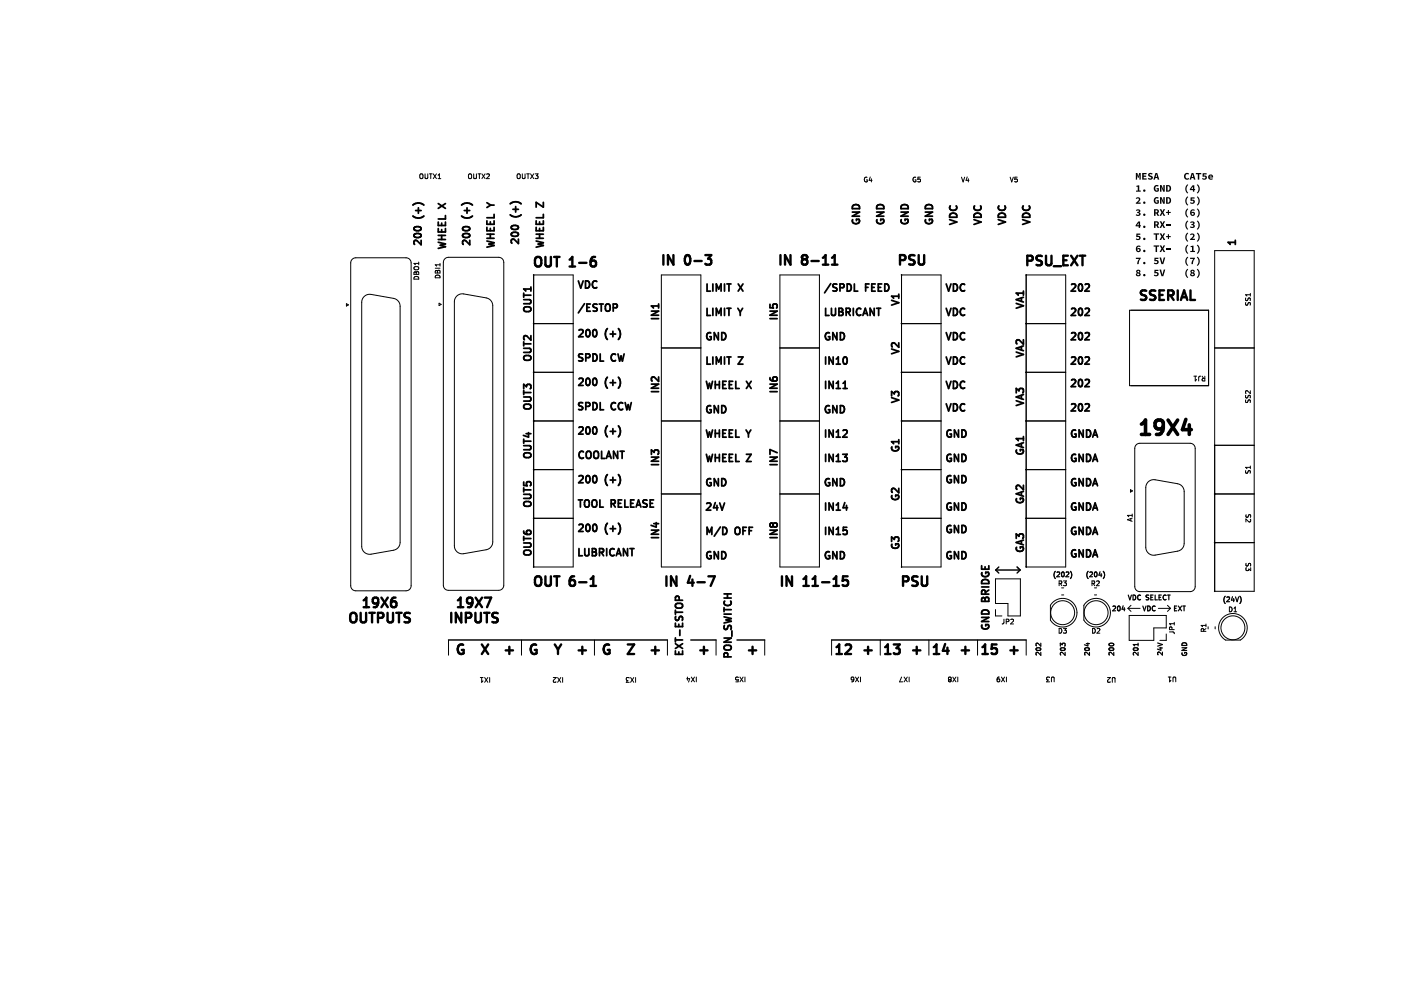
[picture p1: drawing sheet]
<svg xmlns="http://www.w3.org/2000/svg" width="297mm" height="210mm" viewBox="0 0 297 210" stroke-linecap="round" stroke-linejoin="round" font-family="sans-serif">
<defs><g id="words">
<text font-size="4.2" x="237.2" y="91.1">19X4</text>
<g font-size="2.8">
<text x="110.9" y="55.9">OUT</text>
<text x="119" y="55.9">1-6</text>
<text x="137.7" y="55.5">IN</text>
<text x="143.1" y="55.5">0-3</text>
<text x="162.1" y="55.5">IN</text>
<text x="167.5" y="55.5">8-11</text>
<text x="187.1" y="55.5">PSU</text>
<text x="213.7" y="55.6">PSU_EXT</text>
<text x="237.5" y="62.9">SSERIAL</text>
<text x="110.9" y="122.6">OUT</text>
<text x="119" y="122.6">6-1</text>
<text x="138.3" y="122.6">IN</text>
<text x="143.7" y="122.6">4-7</text>
<text x="162.4" y="122.6">IN</text>
<text x="167.8" y="122.6">11-15</text>
<text x="187.7" y="122.6">PSU</text>
<text x="72.3" y="130.2">OUTPUTS</text>
<text x="75.1" y="127">19X6</text>
<text x="93.3" y="130.2">INPUTS</text>
<text x="94.8" y="127">19X7</text>
<text x="94.8" y="136.8">G</text>
<text x="99.9" y="136.8">X</text>
<text x="104.7" y="136.8">+</text>
<text x="110" y="136.8">G</text>
<text x="115.3" y="136.8">Y</text>
<text x="120" y="136.8">+</text>
<text x="125.3" y="136.8">G</text>
<text x="130.4" y="136.8">Z</text>
<text x="135.2" y="136.8">+</text>
<text x="145.4" y="136.8">+</text>
<text x="155.5" y="136.8">+</text>
<text x="173.9" y="136.8">12</text>
<text x="179.6" y="136.8">+</text>
<text x="184.1" y="136.8">13</text>
<text x="189.8" y="136.8">+</text>
<text x="194.2" y="136.8">14</text>
<text x="200" y="136.8">+</text>
<text x="204.4" y="136.8">15</text>
<text x="210.1" y="136.8">+</text>
</g>
<g font-size="2.1">
<text x="237.1" y="37.8">MESA</text>
<text x="237.1" y="40.3">1.</text>
<text x="240.9" y="40.3">GND</text>
<text x="247.2" y="37.8">CAT5e</text>
<text x="247.2" y="40.3">(4)</text>
<text x="88.1" y="45.2" transform="rotate(-90 88.1 45.2)">(+)</text>
<text x="98.3" y="45.2" transform="rotate(-90 98.3 45.2)">(+)</text>
<text x="108.5" y="45" transform="rotate(-90 108.5 45)">(+)</text>
<text x="179.7" y="47" transform="rotate(-90 179.7 47)">GND</text>
<text x="184.8" y="47" transform="rotate(-90 184.8 47)">GND</text>
<text x="189.9" y="47" transform="rotate(-90 189.9 47)">GND</text>
<text x="194.9" y="47" transform="rotate(-90 194.9 47)">GND</text>
<text x="200" y="47" transform="rotate(-90 200 47)">VDC</text>
<text x="205.1" y="47" transform="rotate(-90 205.1 47)">VDC</text>
<text x="210.2" y="47" transform="rotate(-90 210.2 47)">VDC</text>
<text x="215.3" y="47" transform="rotate(-90 215.3 47)">VDC</text>
<text x="237.1" y="42.8">2.</text>
<text x="237.1" y="45.3">3.</text>
<text x="237.1" y="47.8">4.</text>
<text x="240.9" y="42.8">GND</text>
<text x="240.9" y="45.3">RX+</text>
<text x="240.9" y="47.8">RX-</text>
<text x="247.2" y="42.8">(5)</text>
<text x="247.2" y="45.3">(6)</text>
<text x="247.2" y="47.8">(3)</text>
<text x="88.1" y="51.3" transform="rotate(-90 88.1 51.3)">200</text>
<text x="93.2" y="52.1" transform="rotate(-90 93.2 52.1)">WHEEL X</text>
<text x="98.3" y="51.3" transform="rotate(-90 98.3 51.3)">200</text>
<text x="103.4" y="51.8" transform="rotate(-90 103.4 51.8)">WHEEL Y</text>
<text x="108.5" y="51.1" transform="rotate(-90 108.5 51.1)">200</text>
<text x="113.7" y="51.8" transform="rotate(-90 113.7 51.8)">WHEEL Z</text>
<text x="237.1" y="50.4">5.</text>
<text x="237.1" y="52.9">6.</text>
<text x="240.9" y="50.4">TX+</text>
<text x="240.9" y="52.9">TX-</text>
<text x="247.2" y="50.4">(2)</text>
<text x="247.2" y="52.9">(1)</text>
<text x="258.2" y="51.3" transform="rotate(-90 258.2 51.3)">1</text>
<text x="237.1" y="55.4">7.</text>
<text x="237.1" y="57.9">8.</text>
<text x="240.9" y="55.4">5V</text>
<text x="240.9" y="57.9">5V</text>
<text x="247.2" y="55.4">(7)</text>
<text x="247.2" y="57.9">(8)</text>
<text x="111.4" y="65.7" transform="rotate(-90 111.4 65.7)">OUT1</text>
<text x="120.6" y="60.3">VDC</text>
<text x="120.6" y="65.2">/ESTOP</text>
<text x="147.3" y="61">LIMIT</text>
<text x="154.6" y="61">X</text>
<text x="172.1" y="61">/SPDL</text>
<text x="181.1" y="61">FEED</text>
<text x="188.2" y="64.2" transform="rotate(-90 188.2 64.2)">V1</text>
<text x="197.5" y="61">VDC</text>
<text x="214.3" y="64.8" transform="rotate(-90 214.3 64.8)">VA1</text>
<text x="223.5" y="61">202</text>
<text x="120.6" y="70.5">200</text>
<text x="126.7" y="70.5">(+)</text>
<text x="138.1" y="67.2" transform="rotate(-90 138.1 67.2)">IN1</text>
<text x="147.3" y="71.1">GND</text>
<text x="147.3" y="66">LIMIT</text>
<text x="154.6" y="66">Y</text>
<text x="162.8" y="67.2" transform="rotate(-90 162.8 67.2)">IN5</text>
<text x="172.1" y="71.1">GND</text>
<text x="197.5" y="66">VDC</text>
<text x="197.5" y="71.1">VDC</text>
<text x="223.5" y="71.1">202</text>
<text x="223.5" y="66">202</text>
<text x="111.4" y="75.8" transform="rotate(-90 111.4 75.8)">OUT2</text>
<text x="120.6" y="75.6">SPDL</text>
<text x="128" y="75.6">CW</text>
<text x="147.3" y="76.2">LIMIT</text>
<text x="154.6" y="76.2">Z</text>
<text x="172.1" y="76.2">IN10</text>
<text x="188.2" y="74.3" transform="rotate(-90 188.2 74.3)">V2</text>
<text x="197.5" y="76.2">VDC</text>
<text x="214.3" y="75" transform="rotate(-90 214.3 75)">VA2</text>
<text x="223.5" y="76.2">202</text>
<text x="120.6" y="80.6">200</text>
<text x="126.7" y="80.6">(+)</text>
<text x="138.1" y="82.4" transform="rotate(-90 138.1 82.4)">IN2</text>
<text x="147.3" y="81.3">WHEEL X</text>
<text x="162.8" y="82.4" transform="rotate(-90 162.8 82.4)">IN6</text>
<text x="172.1" y="81.3">IN11</text>
<text x="197.5" y="81.3">VDC</text>
<text x="223.5" y="80.9">202</text>
<text x="111.4" y="86" transform="rotate(-90 111.4 86)">OUT3</text>
<text x="120.6" y="85.7">SPDL</text>
<text x="128" y="85.7">CCW</text>
<text x="147.3" y="86.4">GND</text>
<text x="172.1" y="86.4">GND</text>
<text x="188.2" y="84.5" transform="rotate(-90 188.2 84.5)">V3</text>
<text x="197.5" y="86">VDC</text>
<text x="214.3" y="85.1" transform="rotate(-90 214.3 85.1)">VA3</text>
<text x="223.5" y="86">202</text>
<text x="120.6" y="90.8">200</text>
<text x="120.6" y="95.9">COOLANT</text>
<text x="126.7" y="90.8">(+)</text>
<text x="147.3" y="91.4">WHEEL Y</text>
<text x="172.1" y="91.4">IN12</text>
<text x="188.2" y="94.7" transform="rotate(-90 188.2 94.7)">G1</text>
<text x="197.5" y="91.4">GND</text>
<text x="214.3" y="95.4" transform="rotate(-90 214.3 95.4)">GA1</text>
<text x="223.5" y="91.4">GNDA</text>
<text x="111.4" y="96.1" transform="rotate(-90 111.4 96.1)">OUT4</text>
<text x="120.6" y="101">200</text>
<text x="126.7" y="101">(+)</text>
<text x="138.1" y="97.7" transform="rotate(-90 138.1 97.7)">IN3</text>
<text x="147.3" y="96.5">WHEEL Z</text>
<text x="147.3" y="101.6">GND</text>
<text x="162.8" y="97.7" transform="rotate(-90 162.8 97.7)">IN7</text>
<text x="172.1" y="101.6">GND</text>
<text x="172.1" y="96.5">IN13</text>
<text x="197.5" y="96.5">GND</text>
<text x="197.5" y="101">GND</text>
<text x="223.5" y="101.6">GNDA</text>
<text x="223.5" y="96.5">GNDA</text>
<text x="111.4" y="106.3" transform="rotate(-90 111.4 106.3)">OUT5</text>
<text x="120.6" y="106">TOOL</text>
<text x="127.9" y="106">RELEASE</text>
<text x="147.3" y="106.7">24V</text>
<text x="172.1" y="106.7">IN14</text>
<text x="188.2" y="104.9" transform="rotate(-90 188.2 104.9)">G2</text>
<text x="197.5" y="106.7">GND</text>
<text x="214.3" y="105.5" transform="rotate(-90 214.3 105.5)">GA2</text>
<text x="223.5" y="106.7">GNDA</text>
<text x="120.6" y="111.1">200</text>
<text x="126.7" y="111.1">(+)</text>
<text x="138.1" y="112.9" transform="rotate(-90 138.1 112.9)">IN4</text>
<text x="147.3" y="111.8">M/D</text>
<text x="153.9" y="111.8">OFF</text>
<text x="162.8" y="112.9" transform="rotate(-90 162.8 112.9)">IN8</text>
<text x="172.1" y="111.8">IN15</text>
<text x="197.5" y="111.4">GND</text>
<text x="223.5" y="111.8">GNDA</text>
<text x="111.4" y="116.5" transform="rotate(-90 111.4 116.5)">OUT6</text>
<text x="120.6" y="116.2">LUBRICANT</text>
<text x="147.3" y="116.8">GND</text>
<text x="172.1" y="116.8">GND</text>
<text x="188.2" y="115.1" transform="rotate(-90 188.2 115.1)">G3</text>
<text x="197.5" y="116.8">GND</text>
<text x="214.3" y="115.7" transform="rotate(-90 214.3 115.7)">GA3</text>
<text x="223.5" y="116.5">GNDA</text>
<text x="206.7" y="125.6" transform="rotate(-90 206.7 125.6)">BRIDGE</text>
<text x="206.7" y="131.9" transform="rotate(-90 206.7 131.9)">GND</text>
<text x="142.7" y="137.3" transform="rotate(-90 142.7 137.3)">EXT-ESTOP</text>
<text x="152.9" y="137.8" transform="rotate(-90 152.9 137.8)">PON_SWITCH</text>
</g>
<g font-size="1.4">
<text x="87.4" y="37.5">OUTX1</text>
<text x="97.6" y="37.5">OUTX2</text>
<text x="107.7" y="37.5">OUTX3</text>
<text x="180.2" y="38.2">G4</text>
<text x="190.4" y="38.2">G5</text>
<text x="200.6" y="38.2">V4</text>
<text x="210.8" y="38.2">V5</text>
<text x="87.7" y="58.6" transform="rotate(-90 87.7 58.6)">DBO1</text>
<text x="92.1" y="58.3" transform="rotate(-90 92.1 58.3)">DBI1</text>
<text x="261.4" y="64" transform="rotate(-90 261.4 64)">SS1</text>
<text x="252" y="78.3" transform="rotate(-180 252 78.3)">RJ1</text>
<text x="261.4" y="84.3" transform="rotate(-90 261.4 84.3)">SS2</text>
<text x="261.4" y="99.1" transform="rotate(-90 261.4 99.1)">S1</text>
<text x="260" y="107.2" transform="rotate(90 260 107.2)">S2</text>
<text x="236.7" y="109" transform="rotate(-90 236.7 109)">A1</text>
<text x="260" y="117.3" transform="rotate(90 260 117.3)">S3</text>
<text x="219.7" y="120.5">(202)</text>
<text x="220.9" y="122.5">R3</text>
<text x="226.5" y="120.5">(204)</text>
<text x="227.8" y="122.5">R2</text>
<text x="235.3" y="125.3">VDC</text>
<text x="239.4" y="125.3">SELECT</text>
<text x="255.2" y="125.7">(24V)</text>
<text x="209.1" y="130.5">JP2</text>
<text x="232" y="127.6">204</text>
<text x="238.4" y="127.6">VDC</text>
<text x="244.9" y="127.6">EXT</text>
<text x="256.4" y="127.9">D1</text>
<text x="217.5" y="137.1" transform="rotate(-90 217.5 137.1)">202</text>
<text x="220.9" y="132.4">D3</text>
<text x="222.6" y="137.1" transform="rotate(-90 222.6 137.1)">203</text>
<text x="227.7" y="137.1" transform="rotate(-90 227.7 137.1)">204</text>
<text x="227.9" y="132.4">D2</text>
<text x="232.7" y="137.1" transform="rotate(-90 232.7 137.1)">200</text>
<text x="237.8" y="137.1" transform="rotate(-90 237.8 137.1)">201</text>
<text x="242.9" y="137.1" transform="rotate(-90 242.9 137.1)">24V</text>
<text x="245.5" y="132.5" transform="rotate(-90 245.5 132.5)">JP1</text>
<text x="248" y="137.2" transform="rotate(-90 248 137.2)">GND</text>
<text x="252.1" y="132.1" transform="rotate(-90 252.1 132.1)">R1</text>
<text x="102.6" y="141.2" transform="rotate(-180 102.6 141.2)">IX1</text>
<text x="117.8" y="141.2" transform="rotate(-180 117.8 141.2)">IX2</text>
<text x="133.1" y="141.2" transform="rotate(-180 133.1 141.2)">IX3</text>
<text x="145.8" y="141.1" transform="rotate(-180 145.8 141.1)">IX4</text>
<text x="155.9" y="141.1" transform="rotate(-180 155.9 141.1)">IX5</text>
<text x="180" y="141.1" transform="rotate(-180 180 141.1)">IX6</text>
<text x="190.2" y="141.1" transform="rotate(-180 190.2 141.1)">IX7</text>
<text x="200.4" y="141.1" transform="rotate(-180 200.4 141.1)">IX8</text>
<text x="210.5" y="141.1" transform="rotate(-180 210.5 141.1)">IX9</text>
<text x="220.5" y="141.1" transform="rotate(-180 220.5 141.1)">U3</text>
<text x="233.2" y="141.2" transform="rotate(-180 233.2 141.2)">U2</text>
<text x="245.9" y="141.1" transform="rotate(-180 245.9 141.1)">U1</text>
</g>
</g></defs>
<g fill="none" stroke="#000" stroke-width=".21">
<path d="M73.6 54.1l.7-.3h10.5a1.06 1.06 0 0 1 1.1 1.1v67.4a1.06 1.06 0 0 1-1.1 1h-10.5a1.06 1.06 0 0 1-1-1v-67.4zM92.9 54l.8-.3h10.5a1.06 1.06 0 0 1 1 1.1v67.4a1.06 1.06 0 0 1-1 1h-10.5a1.06 1.06 0 0 1-1.1-1v-67.4zM111.5 57.4h8.2v61h-8.2zM138.1 57.4h8.3v61h-8.3zM162.9 57.4h8.3v61h-8.3zM188.3 57.4h8.3v61h-8.3zM214.3 57.4h8.3v61h-8.3zM253.7 52.3h8.3v71.1h-8.3zM72.4 63.4l.4 .2-.4 .3zM76 61.9l.7-.4 .5-.1 5 .9a1.66 1.66 0 0 1 1.4 1.6v49.3a1.66 1.66 0 0 1-1.4 1.7l-4.7 .8a1.66 1.66 0 0 1-1.9-1.6v-51l.1-.8zM91.7 63.3l.4 .2-.4 .3zM95.4 61.8l.4-.3 .8-.2 4.9 .9a1.66 1.66 0 0 1 1.4 1.6v49.3a1.66 1.66 0 0 1-1.4 1.7l-4.7 .8a1.66 1.66 0 0 1-1.9-1.6v-51l.2-.8z"/>
<path d="M111.5 67.6h8.2M111.5 77.7h8.2M138.1 72.6h8.3M162.9 72.6h8.3M188.3 67.6h8.3M188.3 77.7h8.3M214.3 67.6h8.3M214.3 77.7h8.3M235.9 64.8h16.5v15.7h-16.5zM253.7 72.6h8.3M111.5 87.9h8.2M111.5 98h8.2"/>
<path d="M138.1 87.9h8.3M162.9 87.9h8.3M188.3 87.9h8.3M188.3 98h8.3M214.3 87.9h8.3M214.3 98h8.3M237.3 92.8l.8-.3h10.5a1.06 1.06 0 0 1 1 1.1v28.8a1.06 1.06 0 0 1-1 1.1h-10.5a1.06 1.06 0 0 1-1.1-1.1v-28.8zM253.7 93h8.3M111.5 108.2h8.2M138.1 103.1h8.3M162.9 103.1h8.3M188.3 108.2h8.3"/>
<path d="M212.4 118.4l.7 .6M214.3 108.2h8.3M236.1 102.2l.4 .3-.4 .2zM239.8 100.6l.4-.3 .8-.2 5 .9a1.66 1.66 0 0 1 1.3 1.6v10.8a1.66 1.66 0 0 1-1.3 1.7l-4.7 .8a1.66 1.66 0 0 1-2-1.6v-12.5l.2-.8zM253.7 103.1h8.3M253.7 113.3h8.3M93.7 133.6v3.2M108.9 133.6v3.2M124.2 133.6v3.2M139.4 133.6v3.2M149.6 133.6v3.2M159.7 133.6v3.2"/>
<path d="M173.7 133.6v3.2M183.9 133.6v3.2M194 133.6v3.2M204.2 133.6v3.2M207.9 120.8h5.2v7.8h-2.6v-2.6h-2.6zM207.9 127.2v1.4h1.4M214.3 133.6v3.2M219.8 125.8a2.99 2.99 0 0 1 4.4 .2 2.99 2.99 0 0 1-.5 4.3 2.99 2.99 0 0 1-4.3-.9v-3zM221.7 124.2h.5M226.8 125.8a2.99 2.99 0 0 1 4.4 .2 2.99 2.99 0 0 1-.5 4.3 2.99 2.99 0 0 1-4.3-.9v-3zM228.6 124.2h.4M235.6 127h2.5"/>
<path d="M235.6 127l.6 .6M235.8 128.5h7.8v2.6h-2.6v2.6h-5.2zM236.2 126.4l-.6 .6M241.9 127h2.6M243.6 132.4v1.3h-1.3M243.8 126.4l.7 .6M244.5 127l-.7 .6M253.8 130.8v.5M255.5 128.8a2.99 2.99 0 0 1 4.4 .5 2.99 2.99 0 0 1-.8 4.3h-3.1a2.99 2.99 0 0 1-.5-4.8z"/>
<circle cx="221.9" cy="127.9" r="2.5"/>
<circle cx="228.9" cy="127.9" r="2.5"/>
<circle cx="257.5" cy="131.1" r="2.5"/>
</g>
<path d="M208 119h5.1M208 119l.6 .6M208.6 118.4l-.6 .6M212.4 118.4l.7 .6M213.1 119l-.7 .6M93.7 133.6h45.7M149.6 133.6h-5.3M159.7 133.6h-5.8M173.7 133.6h40.6" fill="none" stroke="#000" stroke-width=".3"/>
<g fill="none" stroke="#000" stroke-width=".38">
<path d="M137.6 63.4v.9M172.4 64.4v1.5h.8M173.7 64.4v1.2l.2 .3 .5-.1 .1-.2v-1.2M175.2 64.4h.5l.3 .2-.3 .5 .3 .1 .1 .4-.3 .3h-.6zM175.2 65.1h.5M176.7 65.1h.7l.2-.2-.1-.4-.8-.1v1.5M177.1 65.1l.5 .8M178.2 64.4v1.5M178.4 60.8h.8M179.8 64.5a.71 .71 0 0 0-1 .5 .71 .71 0 0 0 .7 .9l.3-.2M180.2 65.9l.5-1.5 .5 1.5M180.4 65.4h.7"/>
<path d="M182.6 64.4v1.5l-.9-1.5v1.5M183.1 64.4h.8M183.5 64.4v1.5M176.1 81.1h.8M151.7 110.4v.8M141.1 125.3v-.6l.3-.3 .4 .2 .1 .7"/>
</g>
<g fill="none" stroke="#000" stroke-width=".25">
<path d="M223.6 119.3a1.15 1.15 0 0 1 0 1.5M230.4 119.3a1.15 1.15 0 0 1 0 1.5M217.4 134.3v.6l-.6-.6h-.2l-.2 .2M221.8 134.5l.2-.2 .5 .2M221.8 134.6l-.3-.3v.6M226.9 134.4h.6M227.2 134.2v.6M231.7 134.4l.3-.1 .6 .1M234.3 127.2h.7M234.8 126.8v.7M237.7 134.3v.5M237.7 134.6h-1h.1"/>
<path d="M259 124.5a1.18 1.18 0 0 1 0 1.4"/>
</g>
<path d="M123.7 54.4h.4l.4 .4-.1 .6-.3 .2h-.4M124.3 53.6l-.6 .1M147.3 53.3h1.3l-.7 .7a.54 .54 0 0 1 .7 .4v.5l-.2 .3-.8 .1M173.8 55.3h1.1M173.8 53.8l.5-.5v2M82.2 124.8h.4M82.4 125.5l.4 .4v.5l-.4 .4M101.3 124.8h1.3l-.9 2M123.3 122.3h1.2M123.3 120.9l.6-.6v2M148 120.3h1.3l-.9 2M177 120.3h-.9l-.1 1 .3-.2 .6 .1 .2 .3-.1 .6-.2 .2h-.5l-.3-.2" fill="none" stroke="#000" stroke-width=".5"/>
<path d="M250 38.6l.1-.1 .2 .1 .3 .7-.1 .6-.4 .5-.1-.1 .3-.5v-.5zM250 41.1l.1-.1 .2 .1 .3 .7-.1 .6-.4 .5-.1-.1 .3-.5v-.5zM250 43.6l.1-.1 .2 .2 .3 .6-.1 .6-.4 .5-.1-.1 .3-.4v-.6zM250 46.2l.1-.2 .2 .1 .3 .8-.1 .6-.4 .5-.1-.2 .3-.4v-.5zM250 48.7l.1-.2 .2 .2 .3 .7-.1 .6-.4 .5-.1-.2 .3-.4v-.5zM250 51.2l.1-.1 .2 .1 .3 .7-.1 .6-.4 .5-.1-.1 .3-.5v-.5zM250 53.7l.1-.1 .2 .1 .3 .7-.1 .6-.4 .5-.1-.1 .3-.5v-.5zM250 56.2l.1-.1 .2 .1 .3 .7-.1 .6-.4 .5-.1-.1 .3-.4v-.6z" fill="#000"/>
<path d="M247 89.7h1.8M248.4 88.7v2" fill="none" stroke="#000" stroke-width=".75"/>
<g fill="#000" stroke="#000" stroke-width=".21">
<circle cx="111.5" cy="57.4" r=".06"/>
<circle cx="188.3" cy="57.4" r=".06"/>
<circle cx="214.3" cy="57.4" r=".06"/>
<circle cx="111.5" cy="77.7" r=".06"/>
<circle cx="111.5" cy="67.6" r=".06"/>
<circle cx="188.3" cy="67.6" r=".06"/>
<circle cx="188.3" cy="77.7" r=".06"/>
<circle cx="214.3" cy="77.7" r=".06"/>
<circle cx="214.3" cy="67.6" r=".06"/>
<circle cx="111.5" cy="98" r=".06"/>
<circle cx="111.5" cy="87.9" r=".06"/>
<circle cx="188.3" cy="87.9" r=".06"/>
<circle cx="188.3" cy="98" r=".06"/>
<circle cx="214.3" cy="87.9" r=".06"/>
<circle cx="214.3" cy="98" r=".06"/>
<circle cx="253.7" cy="93" r=".06"/>
<circle cx="111.5" cy="108.2" r=".06"/>
<circle cx="111.5" cy="118.4" r=".06"/>
<circle cx="188.3" cy="118.4" r=".06"/>
<circle cx="188.3" cy="108.2" r=".06"/>
<circle cx="214.3" cy="108.2" r=".06"/>
<circle cx="214.3" cy="118.4" r=".06"/>
<circle cx="253.7" cy="113.3" r=".06"/>
<circle cx="253.7" cy="103.1" r=".06"/>
<circle cx="253.7" cy="123.4" r=".06"/>
</g>
<use href="#words"/>
</svg>
